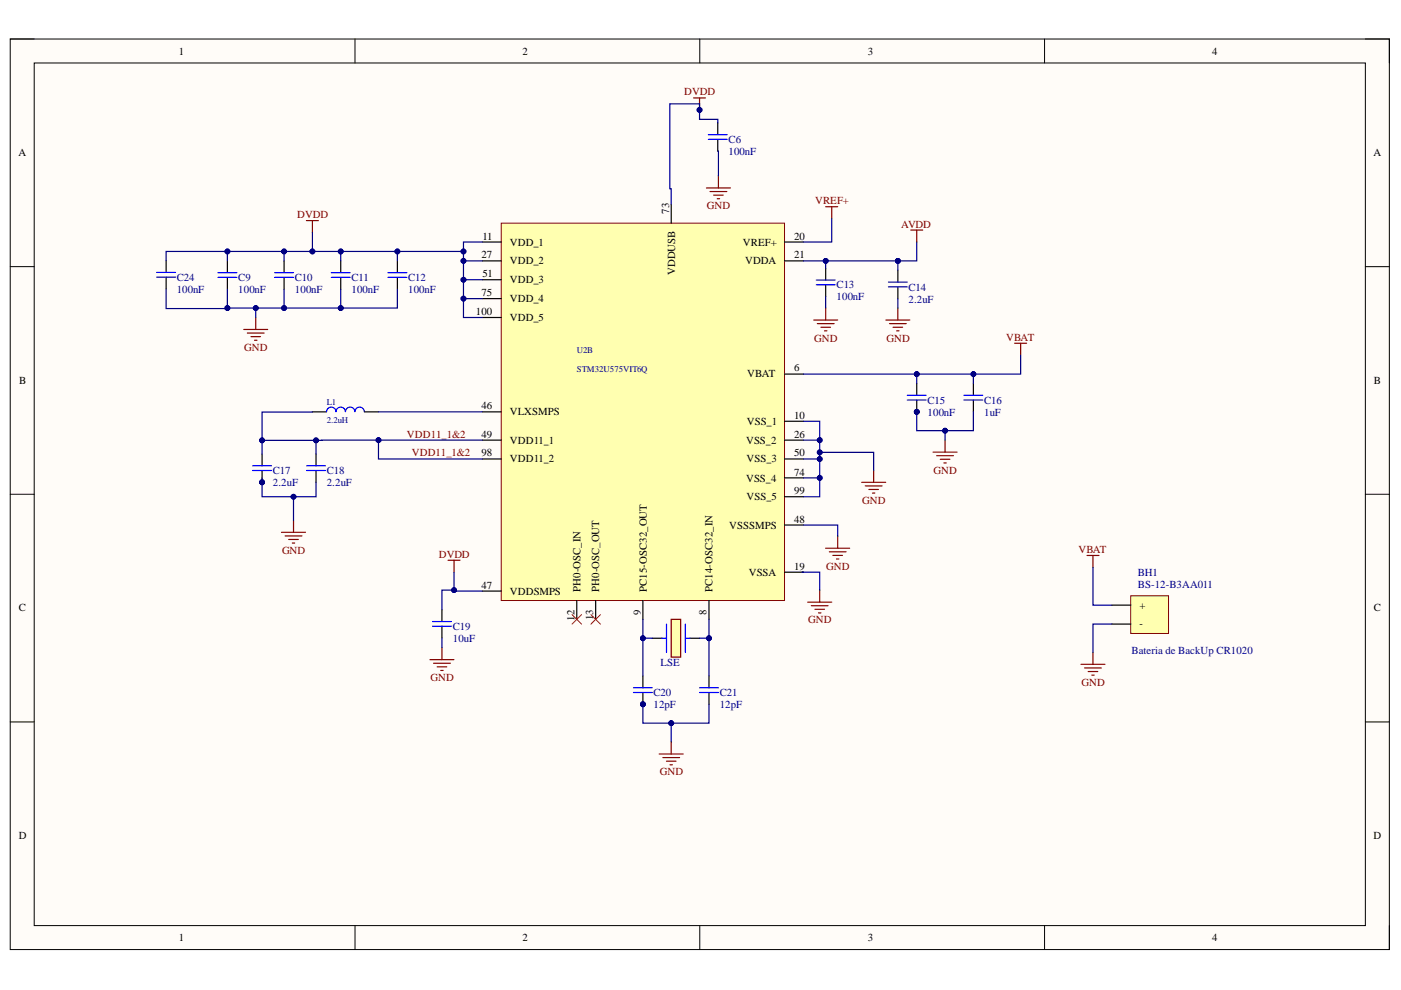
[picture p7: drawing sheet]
<svg xmlns="http://www.w3.org/2000/svg" width="297mm" height="210mm" viewBox="0 0 297 210" stroke-linecap="round" stroke-linejoin="round" font-family="sans-serif">
<defs><g id="words">
<g font-size="2.3">
<text x="37.9" y="11.6">1</text>
<text x="110.8" y="11.6">2</text>
<text x="184" y="11.6">3</text>
<text x="257" y="11.6">4</text>
<text x="3.9" y="33.1">A</text>
<text x="291.2" y="33.1">A</text>
<text x="141.9" y="45.3" transform="rotate(-90 141.9 45.3)">73</text>
<text x="102.3" y="50.8">11</text>
<text x="108.1" y="52.1">VDD_1</text>
<text x="157.5" y="52.1">VREF+</text>
<text x="168.4" y="50.8">20</text>
<text x="102.1" y="54.8">27</text>
<text x="102.3" y="58.8">51</text>
<text x="108.1" y="56">VDD_2</text>
<text x="143.1" y="58.4" transform="rotate(-90 143.1 58.4)">VDDUSB</text>
<text x="158" y="56">VDDA</text>
<text x="168.4" y="54.8">21</text>
<text x="102.1" y="62.8">75</text>
<text x="108.1" y="64.1">VDD_4</text>
<text x="108.1" y="60.1">VDD_3</text>
<text x="100.9" y="66.8">100</text>
<text x="108.1" y="68">VDD_5</text>
<text x="4.1" y="81.4">B</text>
<text x="158.4" y="80">VBAT</text>
<text x="168.4" y="78.8">6</text>
<text x="291.3" y="81.4">B</text>
<text x="102.1" y="86.8">46</text>
<text x="108.1" y="88.1">VLXSMPS</text>
<text x="168.4" y="88.8">10</text>
<text x="102.1" y="92.8">49</text>
<text x="108.1" y="94.1">VDD11_1</text>
<text x="158.2" y="94.1">VSS_2</text>
<text x="158.3" y="90.1">VSS_1</text>
<text x="168.4" y="92.8">26</text>
<text x="102.1" y="96.8">98</text>
<text x="108.1" y="98">VDD11_2</text>
<text x="158.3" y="98">VSS_3</text>
<text x="168.4" y="100.8">74</text>
<text x="168.4" y="96.8">50</text>
<text x="158.2" y="102.1">VSS_4</text>
<text x="158.3" y="106.1">VSS_5</text>
<text x="168.4" y="104.8">99</text>
<text x="154.6" y="112.1">VSSSMPS</text>
<text x="168.4" y="110.8">48</text>
<text x="102.1" y="124.8">47</text>
<text x="123.1" y="125.5" transform="rotate(-90 123.1 125.5)">PH0-OSC_IN</text>
<text x="127" y="125.5" transform="rotate(-90 127 125.5)">PH0-OSC_OUT</text>
<text x="137.1" y="125.5" transform="rotate(-90 137.1 125.5)">PC15-OSC32_OUT</text>
<text x="151.1" y="125.5" transform="rotate(-90 151.1 125.5)">PC14-OSC32_IN</text>
<text x="158.8" y="122">VSSA</text>
<text x="168.4" y="120.8">19</text>
<text x="4" y="129.6">C</text>
<text x="108.1" y="126.1">VDDSMPS</text>
<text x="121.8" y="131.6" transform="rotate(-90 121.8 131.6)">12</text>
<text x="125.8" y="131.4" transform="rotate(-90 125.8 131.4)">13</text>
<text x="135.8" y="130.4" transform="rotate(-90 135.8 130.4)">9</text>
<text x="149.8" y="130.4" transform="rotate(-90 149.8 130.4)">8</text>
<text x="241.6" y="129.1">+</text>
<text x="291.3" y="129.6">C</text>
<text x="241.6" y="133">-</text>
<text x="4" y="177.9">D</text>
<text x="291.2" y="177.9">D</text>
<text x="37.9" y="199.5">1</text>
<text x="110.8" y="199.5">2</text>
<text x="184" y="199.5">3</text>
<text x="257" y="199.5">4</text>
</g>
<g font-size="2.3" fill="#800000">
<text x="145.1" y="20.2">DVDD</text>
<text x="63" y="46.2">DVDD</text>
<text x="149.9" y="44.4">GND</text>
<text x="172.8" y="43.3">VREF+</text>
<text x="191.1" y="48.3">AVDD</text>
<text x="51.8" y="74.4">GND</text>
<text x="172.6" y="72.4">GND</text>
<text x="187.9" y="72.4">GND</text>
<text x="213.3" y="72.3">VBAT</text>
<text x="86.3" y="92.8">VDD11_1&amp;2</text>
<text x="87.3" y="96.8">VDD11_1&amp;2</text>
<text x="197.9" y="100.4">GND</text>
<text x="182.8" y="106.8">GND</text>
<text x="59.8" y="117.4">GND</text>
<text x="93" y="118.2">DVDD</text>
<text x="228.6" y="117.2">VBAT</text>
<text x="175.2" y="120.8">GND</text>
<text x="171.4" y="132.2">GND</text>
<text x="91.3" y="144.4">GND</text>
<text x="229.3" y="145.4">GND</text>
<text x="139.9" y="164.4">GND</text>
</g>
<g font-size="2.3" fill="#000080">
<text x="154.5" y="30.3">C6</text>
<text x="154.5" y="32.9">100nF</text>
<text x="37.5" y="59.5">C24</text>
<text x="50.5" y="59.6">C9</text>
<text x="62.5" y="59.6">C10</text>
<text x="74.5" y="59.6">C11</text>
<text x="86.5" y="59.6">C12</text>
<text x="37.5" y="62">100nF</text>
<text x="50.5" y="62.1">100nF</text>
<text x="62.5" y="62.1">100nF</text>
<text x="74.5" y="62.1">100nF</text>
<text x="86.5" y="62.1">100nF</text>
<text x="177.4" y="61.1">C13</text>
<text x="177.4" y="63.6">100nF</text>
<text x="192.6" y="61.6">C14</text>
<text x="192.6" y="64.1">2.2uF</text>
<text x="196.7" y="85.6">C15</text>
<text x="196.7" y="88.1">100nF</text>
<text x="208.7" y="85.6">C16</text>
<text x="208.7" y="88.1">1uF</text>
<text x="57.9" y="100.5">C17</text>
<text x="69.3" y="100.5">C18</text>
<text x="57.9" y="103">2.2uF</text>
<text x="69.3" y="103">2.2uF</text>
<text x="241.2" y="122">BH1</text>
<text x="241.2" y="124.6">BS-12-B3AA011</text>
<text x="96" y="133.5">C19</text>
<text x="96" y="136.1">10uF</text>
<text x="140.1" y="141.3">LSE</text>
<text x="239.9" y="138.6">Bateria de BackUp CR1020</text>
<text x="138.6" y="147.6">C20</text>
<text x="152.6" y="147.6">C21</text>
<text x="138.6" y="150.1">12pF</text>
<text x="152.6" y="150.1">12pF</text>
</g>
<g font-size="1.9" fill="#000080">
<text x="122.3" y="74.9">U2B</text>
<text x="122.3" y="78.9">STM32U575VIT6Q</text>
<text x="69.3" y="85.9">L1</text>
<text x="69.3" y="89.7">2.2uH</text>
</g>
</g></defs>
<path d="M2.2 8.3h292.4v193h-292.4z" fill-rule="evenodd" fill="#fffcf8"/>
<path d="M2.2 8.3h292.4v193h-292.4z" fill="none" stroke="#000" stroke-width=".21"/>
<path d="M7.3 13.4h282.2v182.8h-282.2z" fill-rule="evenodd" fill="#fffcf8"/>
<g fill="none" stroke="#000" stroke-width=".21">
<path d="M2.2 8.3h5.1M7.3 13.4h282.2v182.8h-282.2zM75.3 8.3v5M148.4 8.3v5M221.5 8.3v5.1M289.5 8.3h5.1v5.1M2.2 56.5h5.1M289.5 56.5h5.1M2.2 104.8h5.1M289.5 104.8h5.1M2.2 153.1h5.1M289.5 153.1h5.1"/>
<path d="M75.3 196.2v5.1M148.4 196.2v5.1M221.5 196.2v5.1M294.6 196.2v5.1"/>
</g>
<g fill="none" stroke="#800000" stroke-width=".25">
<path d="M149.8 39.8h5.1M152.3 37.3v2.5M150.5 40.6h3.6M151.3 41.4h2M152.1 42.1h.5M193.1 48.8h2.5M194.4 48.8v2.5M51.7 69.9h5.1M52.4 70.6h3.6M53.2 71.4h2M54 72.1h.5M54.2 67.3v2.6"/>
<path d="M172.5 67.9h5.1M173.3 68.6h3.5M174 69.4h2.1M174.8 70.1h.5M175.1 65.3v2.6M185.2 99.7v2.6M197.8 95.9h5.1M198.6 96.6h3.5M199.4 97.4h2M200.1 98.2h.5M200.4 93.3v2.6M59.7 112.9h5.1"/>
<path d="M60.5 113.6h3.5M61.2 114.4h2M62 115.1h.5M62.2 110.3v2.6M175.1 116.2h5M175.8 117h3.6M176.6 117.8h2M177.4 118.5h.5M177.6 113.7v2.5M182.7 102.3h5.1M183.5 103h3.5M184.2 103.8h2"/>
<path d="M185 104.5h.5M91.2 139.9h5M93.7 137.3v2.6M171.3 127.7h5M172 128.4h3.6M172.8 129.2h2M173.5 129.9h.5M173.8 125.1v2.6M91.9 140.6h3.6M92.7 141.4h2M93.4 142.2h.6"/>
</g>
<path d="M138.3 135.3h2M146.3 135.3h2" fill="none" stroke="#000" stroke-width=".25"/>
<path d="M140.3 135.3h1M145.3 135.3h1" fill="none" stroke="#00f" stroke-width=".25"/>
<path d="M142.3 131.3h2v8h-2z" fill-rule="evenodd" fill="#ffffb0"/>
<path d="M175.1 43.8h2.5M176.3 43.8v2.6M95 118.8h2.5M96.3 118.8v2.5M142.3 131.3h2v8h-2zM139.8 159.9h5.1M142.3 157.3v2.6M140.5 160.6h3.6M141.3 161.4h2M142.1 162.2h.5" fill="none" stroke="#800000" stroke-width=".25"/>
<path d="M141.3 132.3v6M145.3 132.3v6" fill="none" stroke="#00f" stroke-width=".25"/>
<path d="M106.3 47.3h60v80h-60z" fill-rule="evenodd" fill="#ffffb0"/>
<path d="M106.3 47.3h60v80h-60z" fill="none" stroke="#800000" stroke-width=".21"/>
<g fill="none" stroke="#000" stroke-width=".25">
<path d="M102.3 51.3h4M102.3 55.3h4M102.3 59.3h4M142.3 43.3v4M166.3 51.3h4M166.3 55.3h4M102.3 67.3h4M102.3 63.3h4M166.3 79.3h4M102.3 87.3h4M102.3 97.3h4M102.3 93.3h4"/>
<path d="M166.3 97.3h4M166.3 93.3h4M166.3 89.3h4M166.3 111.3h4M166.3 105.3h4M166.3 101.3h4M102.3 125.3h4M122.3 127.3v4M126.3 127.3v4M136.3 127.3v4M150.3 127.3v4M166.3 121.3h4"/>
</g>
<path d="M147 20.8h2.6M148.3 20.8v2.5M65 46.8h2.5M66.2 46.8v2.5" fill="none" stroke="#800000" stroke-width=".25"/>
<circle cx="148.3" cy="23.3" r=".51" fill="#000080"/>
<circle cx="148.3" cy="23.3" r=".51" fill="none" stroke="#000080" stroke-width=".21"/>
<path d="M121.3 130.3l2 2M123.3 130.3l-2 2M125.3 130.3l2 2M127.3 130.3l-2 2" fill="none" stroke="#f00" stroke-width=".21"/>
<path d="M187.8 67.9h5.1M188.6 68.6h3.5M189.3 69.4h2.1M190.1 70.1h.5M190.4 65.3v2.6" fill="none" stroke="#800000" stroke-width=".25"/>
<path d="M69.2 87.3a1 1 0 0 1 1-1 1 1 0 0 1 1 1 1 1 0 0 1 1-1 1 1 0 0 1 1 1 1 1 0 0 1 1-1 1 1 0 0 1 1 1 1 1 0 0 1 1-1 1 1 0 0 1 1 1" fill="none" stroke="#00f" stroke-width=".25"/>
<path d="M66.2 87.3h3M77.2 87.3h3" fill="none" stroke="#000" stroke-width=".25"/>
<circle cx="194.4" cy="87.3" r=".51" fill="#000080"/>
<circle cx="194.4" cy="87.3" r=".51" fill="none" stroke="#000080" stroke-width=".21"/>
<path d="M194.4 81.3v2.5M194.4 84.8v2.5" fill="none" stroke="#000" stroke-width=".25"/>
<circle cx="194.4" cy="87.3" r=".51" fill="#000080"/>
<circle cx="194.4" cy="87.3" r=".51" fill="none" stroke="#000080" stroke-width=".21"/>
<g fill="none" stroke="#00f" stroke-width=".25">
<path d="M150.2 29.5h4M150.2 28.6h4M46.2 58.8h4M46.2 57.8h4M58.2 58.8h4M58.2 57.8h4M70.2 58.8h4M70.2 57.8h4M82.2 58.8h4.1M82.2 57.8h4.1M173.1 59.4h4M188.4 59.8h4"/>
<path d="M173.1 60.4h4M188.4 60.8h4M192.4 84.8h4M192.4 83.8h4M204.4 84.8h4M204.4 83.8h4"/>
</g>
<g fill="none" stroke="#000" stroke-width=".25">
<path d="M152.2 26v2.6M152.2 29.5v2.5M48.2 55.3v2.5M48.2 58.8v2.5M60.2 55.3v2.5M60.2 58.8v2.5M72.2 55.3v2.5M72.2 58.8v2.5M84.3 55.3v2.5M84.3 58.8v2.5M175.1 56.9v2.5M190.4 57.3v2.5"/>
<path d="M175.1 60.4v2.5M190.4 60.8v2.5M206.4 81.3v2.5M206.4 84.8v2.5"/>
</g>
<circle cx="55.6" cy="102.3" r=".51" fill="#000080"/>
<circle cx="55.6" cy="102.3" r=".51" fill="none" stroke="#000080" stroke-width=".21"/>
<path d="M55.6 96.3v2.5M55.6 99.8v2.5" fill="none" stroke="#000" stroke-width=".25"/>
<circle cx="55.6" cy="102.3" r=".51" fill="#000080"/>
<circle cx="55.6" cy="102.3" r=".51" fill="none" stroke="#000080" stroke-width=".21"/>
<path d="M53.6 99.8h4M53.6 98.8h4M65 99.8h4M65 98.8h4M91.7 132.8h4M91.7 131.8h4" fill="none" stroke="#00f" stroke-width=".25"/>
<path d="M67 96.3v2.5M67 99.8v2.5M93.7 129.3v2.5M93.7 132.8v2.5" fill="none" stroke="#000" stroke-width=".25"/>
<circle cx="136.3" cy="149.3" r=".51" fill="#000080"/>
<circle cx="136.3" cy="149.3" r=".51" fill="none" stroke="#000080" stroke-width=".21"/>
<path d="M136.3 143.3v2.5M136.3 146.8v2.5" fill="none" stroke="#000" stroke-width=".25"/>
<circle cx="136.3" cy="149.3" r=".51" fill="#000080"/>
<circle cx="136.3" cy="149.3" r=".51" fill="none" stroke="#000080" stroke-width=".21"/>
<path d="M134.3 146.8h4M134.3 145.8h4M148.3 146.8h4M148.3 145.8h4" fill="none" stroke="#00f" stroke-width=".25"/>
<path d="M150.3 143.3v2.5M150.3 146.8v2.5" fill="none" stroke="#000" stroke-width=".25"/>
<path d="M239.7 126.3h8.1v8h-8.1z" fill-rule="evenodd" fill="#ffffb0"/>
<path d="M239.7 126.3h8.1v8h-8.1z" fill="none" stroke="#800000" stroke-width=".21"/>
<path d="M35.2 55.3v2.5M35.2 58.8v2.5M235.7 132.3h4M235.7 128.3h4" fill="none" stroke="#000" stroke-width=".25"/>
<path d="M215.1 72.8h2.6M216.4 72.8v2.5M230.5 117.8h2.5M231.7 117.8v2.5M231.7 138.3v2.6M229.2 140.9h5.1M230 141.6h3.5M230.7 142.4h2M231.5 143.1h.5" fill="none" stroke="#800000" stroke-width=".25"/>
<path d="M33.2 58.8h4M33.2 57.8h4" fill="none" stroke="#00f" stroke-width=".25"/>
<path d="M200.4 91.3v2" fill="none" stroke="#000080" stroke-width=".25"/>
<circle cx="200.4" cy="91.3" r=".51" fill="#000080"/>
<circle cx="200.4" cy="91.3" r=".51" fill="none" stroke="#000080" stroke-width=".21"/>
<path d="M48.2 61.3v4h36.1v-4" fill="none" stroke="#000080" stroke-width=".25"/>
<circle cx="48.2" cy="65.3" r=".51" fill="#000080"/>
<circle cx="48.2" cy="65.3" r=".51" fill="none" stroke="#000080" stroke-width=".21"/>
<circle cx="54.2" cy="65.3" r=".51" fill="#000080"/>
<circle cx="54.2" cy="65.3" r=".51" fill="none" stroke="#000080" stroke-width=".21"/>
<circle cx="60.2" cy="65.3" r=".51" fill="#000080"/>
<circle cx="60.2" cy="65.3" r=".51" fill="none" stroke="#000080" stroke-width=".21"/>
<circle cx="72.2" cy="65.3" r=".51" fill="#000080"/>
<circle cx="72.2" cy="65.3" r=".51" fill="none" stroke="#000080" stroke-width=".21"/>
<path d="M66.2 87.3l-10.6 .1v6" fill="none" stroke="#000080" stroke-width=".25"/>
<circle cx="55.6" cy="93.4" r=".51" fill="#000080"/>
<circle cx="55.6" cy="93.4" r=".51" fill="none" stroke="#000080" stroke-width=".21"/>
<path d="M80.2 93.3v4h22.1" fill="none" stroke="#000080" stroke-width=".25"/>
<circle cx="80.2" cy="93.3" r=".51" fill="#000080"/>
<circle cx="80.2" cy="93.3" r=".51" fill="none" stroke="#000080" stroke-width=".21"/>
<path d="M102.3 51.3h-4v16h4M80.2 87.3h22.1" fill="none" stroke="#000080" stroke-width=".25"/>
<circle cx="98.3" cy="63.3" r=".51" fill="#000080"/>
<circle cx="98.3" cy="63.3" r=".51" fill="none" stroke="#000080" stroke-width=".21"/>
<circle cx="98.3" cy="59.3" r=".51" fill="#000080"/>
<circle cx="98.3" cy="59.3" r=".51" fill="none" stroke="#000080" stroke-width=".21"/>
<circle cx="98.3" cy="55.3" r=".51" fill="#000080"/>
<circle cx="98.3" cy="55.3" r=".51" fill="none" stroke="#000080" stroke-width=".21"/>
<circle cx="98.3" cy="53.3" r=".51" fill="#000080"/>
<circle cx="98.3" cy="53.3" r=".51" fill="none" stroke="#000080" stroke-width=".21"/>
<path d="M98.3 63.3h4" fill="none" stroke="#000080" stroke-width=".25"/>
<circle cx="98.3" cy="63.3" r=".51" fill="#000080"/>
<circle cx="98.3" cy="63.3" r=".51" fill="none" stroke="#000080" stroke-width=".21"/>
<path d="M98.3 59.3h4" fill="none" stroke="#000080" stroke-width=".25"/>
<circle cx="98.3" cy="59.3" r=".51" fill="#000080"/>
<circle cx="98.3" cy="59.3" r=".51" fill="none" stroke="#000080" stroke-width=".21"/>
<path d="M98.3 55.3h4" fill="none" stroke="#000080" stroke-width=".25"/>
<circle cx="98.3" cy="55.3" r=".51" fill="#000080"/>
<circle cx="98.3" cy="55.3" r=".51" fill="none" stroke="#000080" stroke-width=".21"/>
<path d="M136.3 149.3v4h14v-4" fill="none" stroke="#000080" stroke-width=".25"/>
<circle cx="136.3" cy="149.3" r=".51" fill="#000080"/>
<circle cx="136.3" cy="149.3" r=".51" fill="none" stroke="#000080" stroke-width=".21"/>
<circle cx="142.3" cy="153.3" r=".51" fill="#000080"/>
<circle cx="142.3" cy="153.3" r=".51" fill="none" stroke="#000080" stroke-width=".21"/>
<path d="M150.3 131.3v4h-2" fill="none" stroke="#000080" stroke-width=".25"/>
<circle cx="150.3" cy="135.3" r=".51" fill="#000080"/>
<circle cx="150.3" cy="135.3" r=".51" fill="none" stroke="#000080" stroke-width=".21"/>
<path d="M216.4 75.3v4h-46.1" fill="none" stroke="#000080" stroke-width=".25"/>
<circle cx="194.4" cy="79.3" r=".51" fill="#000080"/>
<circle cx="194.4" cy="79.3" r=".51" fill="none" stroke="#000080" stroke-width=".21"/>
<circle cx="206.4" cy="79.3" r=".51" fill="#000080"/>
<circle cx="206.4" cy="79.3" r=".51" fill="none" stroke="#000080" stroke-width=".21"/>
<path d="M194.4 87.3v4h12v-4" fill="none" stroke="#000080" stroke-width=".25"/>
<circle cx="194.4" cy="87.3" r=".51" fill="#000080"/>
<circle cx="194.4" cy="87.3" r=".51" fill="none" stroke="#000080" stroke-width=".21"/>
<circle cx="200.4" cy="91.3" r=".51" fill="#000080"/>
<circle cx="200.4" cy="91.3" r=".51" fill="none" stroke="#000080" stroke-width=".21"/>
<path d="M54.2 65.3v2" fill="none" stroke="#000080" stroke-width=".25"/>
<circle cx="54.2" cy="65.3" r=".51" fill="#000080"/>
<circle cx="54.2" cy="65.3" r=".51" fill="none" stroke="#000080" stroke-width=".21"/>
<path d="M60.2 61.3v4" fill="none" stroke="#000080" stroke-width=".25"/>
<circle cx="60.2" cy="65.3" r=".51" fill="#000080"/>
<circle cx="60.2" cy="65.3" r=".51" fill="none" stroke="#000080" stroke-width=".21"/>
<path d="M60.2 53.3v2" fill="none" stroke="#000080" stroke-width=".25"/>
<circle cx="60.2" cy="53.3" r=".51" fill="#000080"/>
<circle cx="60.2" cy="53.3" r=".51" fill="none" stroke="#000080" stroke-width=".21"/>
<path d="M62.2 105.3v5" fill="none" stroke="#000080" stroke-width=".25"/>
<circle cx="62.2" cy="105.3" r=".51" fill="#000080"/>
<circle cx="62.2" cy="105.3" r=".51" fill="none" stroke="#000080" stroke-width=".21"/>
<path d="M66.2 49.3v4" fill="none" stroke="#000080" stroke-width=".25"/>
<circle cx="66.2" cy="53.3" r=".51" fill="#000080"/>
<circle cx="66.2" cy="53.3" r=".51" fill="none" stroke="#000080" stroke-width=".21"/>
<path d="M72.2 61.3v4" fill="none" stroke="#000080" stroke-width=".25"/>
<circle cx="72.2" cy="65.3" r=".51" fill="#000080"/>
<circle cx="72.2" cy="65.3" r=".51" fill="none" stroke="#000080" stroke-width=".21"/>
<path d="M72.2 53.3v2" fill="none" stroke="#000080" stroke-width=".25"/>
<circle cx="72.2" cy="53.3" r=".51" fill="#000080"/>
<circle cx="72.2" cy="53.3" r=".51" fill="none" stroke="#000080" stroke-width=".21"/>
<path d="M84.3 53.3v2" fill="none" stroke="#000080" stroke-width=".25"/>
<circle cx="84.3" cy="53.3" r=".51" fill="#000080"/>
<circle cx="84.3" cy="53.3" r=".51" fill="none" stroke="#000080" stroke-width=".21"/>
<path d="M142.3 153.3v4" fill="none" stroke="#000080" stroke-width=".25"/>
<circle cx="142.3" cy="153.3" r=".51" fill="#000080"/>
<circle cx="142.3" cy="153.3" r=".51" fill="none" stroke="#000080" stroke-width=".21"/>
<path d="M150.3 135.3v8" fill="none" stroke="#000080" stroke-width=".25"/>
<circle cx="150.3" cy="135.3" r=".51" fill="#000080"/>
<circle cx="150.3" cy="135.3" r=".51" fill="none" stroke="#000080" stroke-width=".21"/>
<path d="M152.2 32h.1v5.3M190.4 55.3v2M175.1 62.9v2.4M190.4 63.3v2" fill="none" stroke="#000080" stroke-width=".25"/>
<circle cx="190.4" cy="55.3" r=".51" fill="#000080"/>
<circle cx="190.4" cy="55.3" r=".51" fill="none" stroke="#000080" stroke-width=".21"/>
<path d="M194.4 79.3v2" fill="none" stroke="#000080" stroke-width=".25"/>
<circle cx="194.4" cy="79.3" r=".51" fill="#000080"/>
<circle cx="194.4" cy="79.3" r=".51" fill="none" stroke="#000080" stroke-width=".21"/>
<path d="M206.4 79.3v2" fill="none" stroke="#000080" stroke-width=".25"/>
<circle cx="206.4" cy="79.3" r=".51" fill="#000080"/>
<circle cx="206.4" cy="79.3" r=".51" fill="none" stroke="#000080" stroke-width=".21"/>
<path d="M55.6 101.3v4h11.4v-3" fill="none" stroke="#000080" stroke-width=".25"/>
<circle cx="55.6" cy="102.3" r=".51" fill="#000080"/>
<circle cx="55.6" cy="102.3" r=".51" fill="none" stroke="#000080" stroke-width=".21"/>
<circle cx="62.2" cy="105.3" r=".51" fill="#000080"/>
<circle cx="62.2" cy="105.3" r=".51" fill="none" stroke="#000080" stroke-width=".21"/>
<path d="M98.3 53.3h-50.1v2" fill="none" stroke="#000080" stroke-width=".25"/>
<circle cx="48.2" cy="53.3" r=".51" fill="#000080"/>
<circle cx="48.2" cy="53.3" r=".51" fill="none" stroke="#000080" stroke-width=".21"/>
<circle cx="60.2" cy="53.3" r=".51" fill="#000080"/>
<circle cx="60.2" cy="53.3" r=".51" fill="none" stroke="#000080" stroke-width=".21"/>
<circle cx="66.2" cy="53.3" r=".51" fill="#000080"/>
<circle cx="66.2" cy="53.3" r=".51" fill="none" stroke="#000080" stroke-width=".21"/>
<circle cx="72.2" cy="53.3" r=".51" fill="#000080"/>
<circle cx="72.2" cy="53.3" r=".51" fill="none" stroke="#000080" stroke-width=".21"/>
<circle cx="84.3" cy="53.3" r=".51" fill="#000080"/>
<circle cx="84.3" cy="53.3" r=".51" fill="none" stroke="#000080" stroke-width=".21"/>
<circle cx="98.3" cy="53.3" r=".51" fill="#000080"/>
<circle cx="98.3" cy="53.3" r=".51" fill="none" stroke="#000080" stroke-width=".21"/>
<path d="M35.2 61.3v4.1h13v-.1" fill="none" stroke="#000080" stroke-width=".25"/>
<circle cx="48.2" cy="65.3" r=".51" fill="#000080"/>
<circle cx="48.2" cy="65.3" r=".51" fill="none" stroke="#000080" stroke-width=".21"/>
<path d="M170.3 55.3h20.1M176.3 46.4v4.9h-6M231.7 120.3v8h4M235.7 132.3h-4v6" fill="none" stroke="#000080" stroke-width=".25"/>
<circle cx="175.1" cy="55.3" r=".51" fill="#000080"/>
<circle cx="175.1" cy="55.3" r=".51" fill="none" stroke="#000080" stroke-width=".21"/>
<circle cx="190.4" cy="55.3" r=".51" fill="#000080"/>
<circle cx="190.4" cy="55.3" r=".51" fill="none" stroke="#000080" stroke-width=".21"/>
<path d="M194.4 51.3v4h-4" fill="none" stroke="#000080" stroke-width=".25"/>
<circle cx="190.4" cy="55.3" r=".51" fill="#000080"/>
<circle cx="190.4" cy="55.3" r=".51" fill="none" stroke="#000080" stroke-width=".21"/>
<path d="M175.1 55.3v1.6" fill="none" stroke="#000080" stroke-width=".25"/>
<circle cx="175.1" cy="55.3" r=".51" fill="#000080"/>
<circle cx="175.1" cy="55.3" r=".51" fill="none" stroke="#000080" stroke-width=".21"/>
<path d="M170.3 111.3h7.3v2.4M173.8 101.3v4h-3.5M170.3 121.3h-.3h3.8v3.8" fill="none" stroke="#000080" stroke-width=".25"/>
<circle cx="173.8" cy="101.3" r=".51" fill="#000080"/>
<circle cx="173.8" cy="101.3" r=".51" fill="none" stroke="#000080" stroke-width=".21"/>
<path d="M170.3 89.3h3.5v4" fill="none" stroke="#000080" stroke-width=".25"/>
<circle cx="173.8" cy="93.3" r=".51" fill="#000080"/>
<circle cx="173.8" cy="93.3" r=".51" fill="none" stroke="#000080" stroke-width=".21"/>
<path d="M170.3 93.3h3.5v2.6h11.4v3.8" fill="none" stroke="#000080" stroke-width=".25"/>
<circle cx="173.8" cy="95.9" r=".51" fill="#000080"/>
<circle cx="173.8" cy="95.9" r=".51" fill="none" stroke="#000080" stroke-width=".21"/>
<circle cx="173.8" cy="93.3" r=".51" fill="#000080"/>
<circle cx="173.8" cy="93.3" r=".51" fill="none" stroke="#000080" stroke-width=".21"/>
<path d="M173.8 97.3v4h-3.5" fill="none" stroke="#000080" stroke-width=".25"/>
<circle cx="173.8" cy="101.3" r=".51" fill="#000080"/>
<circle cx="173.8" cy="101.3" r=".51" fill="none" stroke="#000080" stroke-width=".21"/>
<circle cx="173.8" cy="97.3" r=".51" fill="#000080"/>
<circle cx="173.8" cy="97.3" r=".51" fill="none" stroke="#000080" stroke-width=".21"/>
<path d="M173.8 95.9v1.4h-3.5" fill="none" stroke="#000080" stroke-width=".25"/>
<circle cx="173.8" cy="97.3" r=".51" fill="#000080"/>
<circle cx="173.8" cy="97.3" r=".51" fill="none" stroke="#000080" stroke-width=".21"/>
<circle cx="173.8" cy="95.9" r=".51" fill="#000080"/>
<circle cx="173.8" cy="95.9" r=".51" fill="none" stroke="#000080" stroke-width=".21"/>
<path d="M136.3 131.3v4h2" fill="none" stroke="#000080" stroke-width=".25"/>
<circle cx="136.3" cy="135.3" r=".51" fill="#000080"/>
<circle cx="136.3" cy="135.3" r=".51" fill="none" stroke="#000080" stroke-width=".21"/>
<path d="M136.3 135.3v8" fill="none" stroke="#000080" stroke-width=".25"/>
<circle cx="136.3" cy="135.3" r=".51" fill="#000080"/>
<circle cx="136.3" cy="135.3" r=".51" fill="none" stroke="#000080" stroke-width=".21"/>
<path d="M102.3 93.3l-46.7 .1v2.9" fill="none" stroke="#000080" stroke-width=".25"/>
<circle cx="55.6" cy="93.4" r=".51" fill="#000080"/>
<circle cx="55.6" cy="93.4" r=".51" fill="none" stroke="#000080" stroke-width=".21"/>
<circle cx="67" cy="93.4" r=".51" fill="#000080"/>
<circle cx="67" cy="93.4" r=".51" fill="none" stroke="#000080" stroke-width=".21"/>
<circle cx="80.2" cy="93.3" r=".51" fill="#000080"/>
<circle cx="80.2" cy="93.3" r=".51" fill="none" stroke="#000080" stroke-width=".21"/>
<path d="M67 93.4v2.9" fill="none" stroke="#000080" stroke-width=".25"/>
<circle cx="67" cy="93.4" r=".51" fill="#000080"/>
<circle cx="67" cy="93.4" r=".51" fill="none" stroke="#000080" stroke-width=".21"/>
<path d="M96.3 125.1h-2.6v4.2" fill="none" stroke="#000080" stroke-width=".25"/>
<circle cx="96.3" cy="125.1" r=".51" fill="#000080"/>
<circle cx="96.3" cy="125.1" r=".51" fill="none" stroke="#000080" stroke-width=".21"/>
<path d="M96.3 121.3v4h6" fill="none" stroke="#000080" stroke-width=".25"/>
<circle cx="96.3" cy="125.1" r=".51" fill="#000080"/>
<circle cx="96.3" cy="125.1" r=".51" fill="none" stroke="#000080" stroke-width=".21"/>
<path d="M48.2 53.3h-13v2M93.7 135.3v2" fill="none" stroke="#000080" stroke-width=".25"/>
<circle cx="48.2" cy="53.3" r=".51" fill="#000080"/>
<circle cx="48.2" cy="53.3" r=".51" fill="none" stroke="#000080" stroke-width=".21"/>
<path d="M152.2 26v-.7h-3.9v-3.3h-6.3v18h.3v3.3" fill="none" stroke="#000080" stroke-width=".25"/>
<circle cx="148.3" cy="23.3" r=".51" fill="#000080"/>
<circle cx="148.3" cy="23.3" r=".51" fill="none" stroke="#000080" stroke-width=".21"/>
<use href="#words"/>
</svg>
